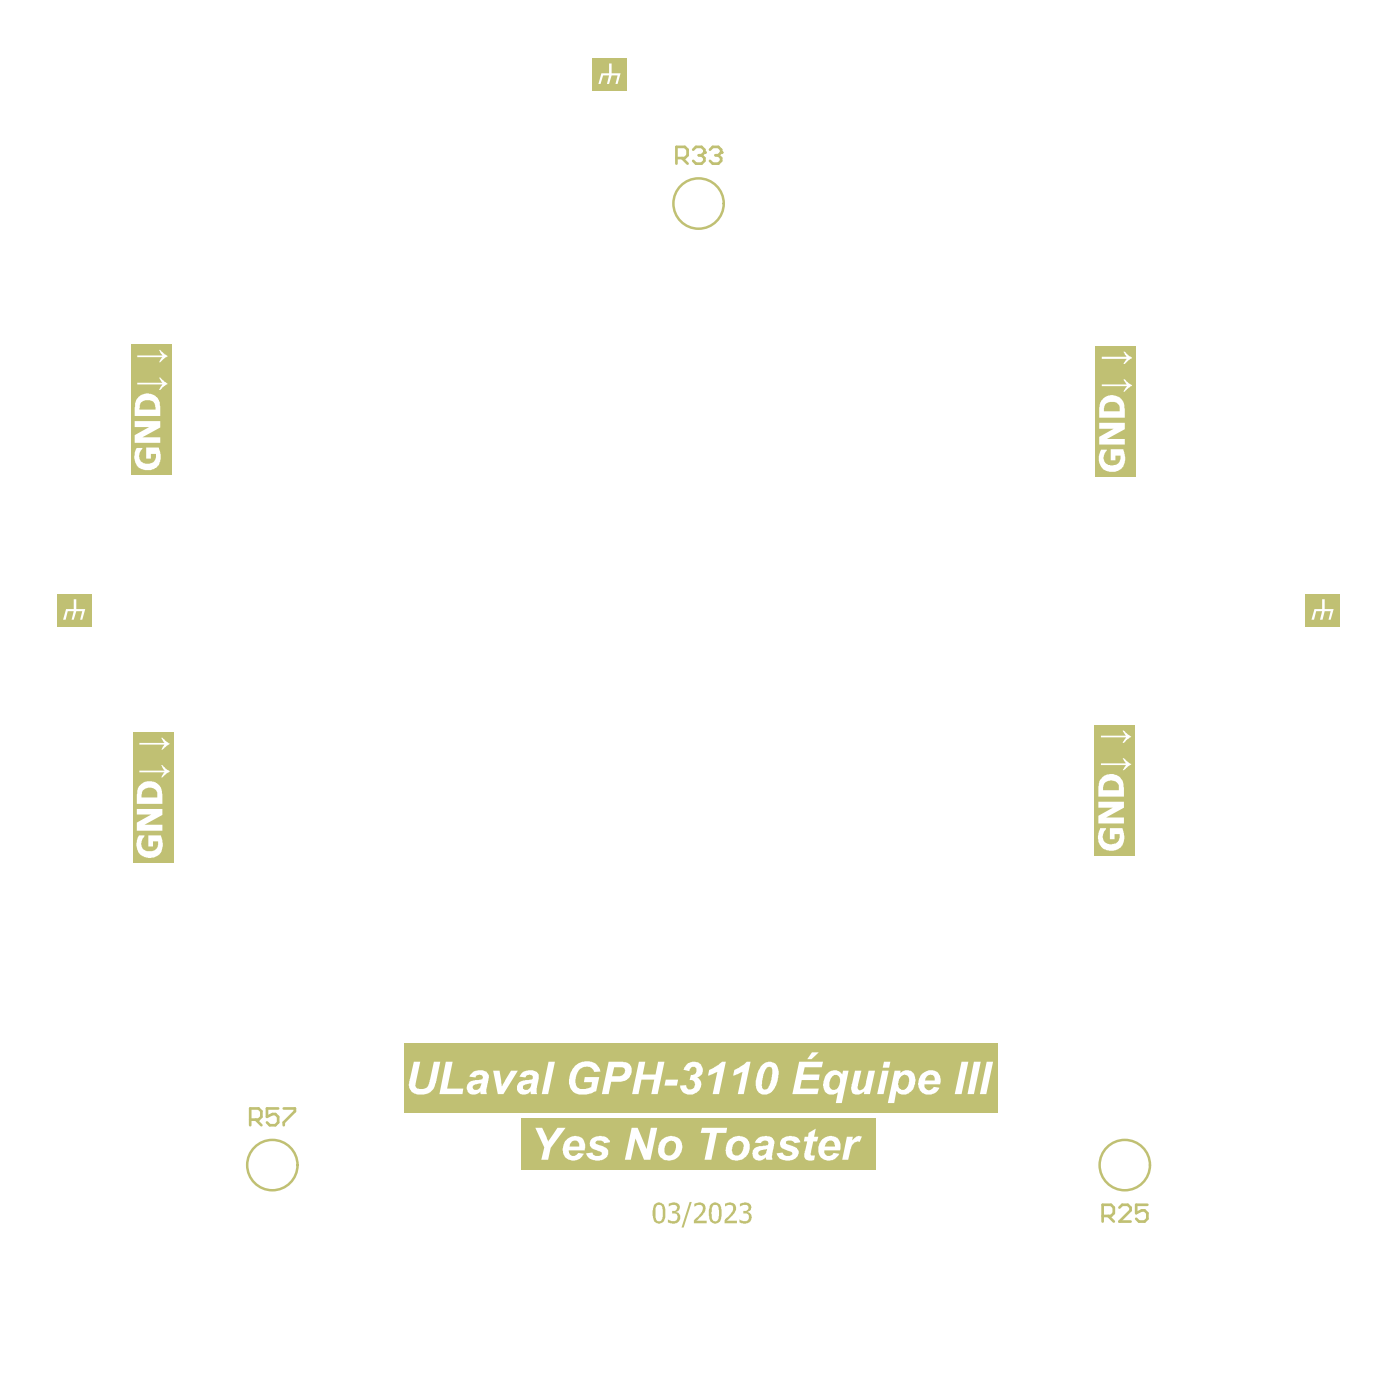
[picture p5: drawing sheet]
<svg xmlns="http://www.w3.org/2000/svg" width="139mm" height="139mm" viewBox="0 0 139 139" stroke-linecap="round" stroke-linejoin="round" font-family="sans-serif">
<path d="M13 34.1h4v13h-4z" fill-rule="evenodd" fill="#c0c073"/>
<g fill="#fff">
<path d="M13.5 44.4h.6l-.3 .4v.2a.84 .84 0 0 0 .6 .9 .84 .84 0 0 0 1-.4v-.5h-.5v.4h-.4v-1.1h1.2v.1a1.48 1.48 0 0 1-.4 2 1.32 1.32 0 0 1-2-1.2z"/>
<path d="M13.3 41.7h2.6v.6l-1.8 1h1.8v.6h-2.6v-.8l1.5-.8h-1.5z"/>
<path d="M13.6 37.9h2.5l-.4-.5h.2l.7 .6-.5 .4-.2 .2h-.2l.4-.5h-2.5z"/>
<path d="M13.6 35.2h2.5l-.4-.5h.2l.4 .4 .3 .1v.1l-.3 .2-.4 .4h-.2l.4-.5h-2.5z"/>
<path d="M14 39.8l-.2 .3v.5h1.6v-.2a.84 .84 0 0 0-.5-.8 .84 .84 0 0 0-.9 .2zM13.7 39.3a1.28 1.28 0 0 1 1.5-.2 1.28 1.28 0 0 1 .7 1.3v.8h-2.6l.1-.9a1.21 1.21 0 0 1 .3-1z"/>
</g>
<path d="M129.3 58.8h3.4v3.2h-3.4z" fill-rule="evenodd" fill="#c0c073"/>
<path d="M130.9 59.3h.3v1h.9l-.3 1.1h-.2l.2-.9h-.6l-.2 .9h-.3l.2-.9h-.6l-.2 .9h-.2l.3-1.1h.7z" fill="#fff"/>
<path d="M51.6 110.7h35.2v5.1h-35.2z" fill-rule="evenodd" fill="#c0c073"/>
<g fill="#fff">
<path d="M53 111.7h.7l.6 1.3 .9-1.3h.8l-1.5 2-.2 1.2h-.7l.3-1.3z"/>
<path d="M58.6 112.7h.1a1.21 1.21 0 0 1 1.7 .3v.1l-.5 .1a.57 .57 0 0 0-.9-.1l.1 .2 .2 .1a.77 .77 0 0 1 .9 1 1.26 1.26 0 0 1-2.1-.1l-.1-.1 .7-.1a.53 .53 0 0 0 .9 .2v-.2l-.3-.1a1.06 1.06 0 0 1-.9-.7l.1-.3z"/>
<path d="M62.6 111.7h.5l.9 2.1 .5-2.1h.6l-.7 3.2h-.6l-.9-2.2-.4 2.2h-.6z"/>
<path d="M69.5 111.7h2.5l-.1 .5h-.9l-.6 2.7h-.6l.5-2.7h-.9z"/>
<path d="M77.5 112.7a1.24 1.24 0 0 1 1.7 .2l.1 .2-.6 .1a.58 .58 0 0 0-.9-.1 .38 .38 0 0 0 .5 .3 .88 .88 0 0 1 .8 .8 1.15 1.15 0 0 1-1.6 .7l-.3-.2-.3-.5 .6-.1a.55 .55 0 0 0 1 .1l-.1-.1-.2-.1a1.28 1.28 0 0 1-.9-.5l-.1-.3z"/>
<path d="M79.7 112.6h.3l.1-.4 .7-.4-.2 .8h.4l-.1 .4h-.4l-.2 1a.27 .27 0 0 0 0 .4 .27 .27 0 0 0 .4 0l-.1 .5a.69 .69 0 0 1-1-.4l.3-1.5h-.3z"/>
<path d="M83.9 112.6h.6l-.1 .4a.69 .69 0 0 1 .9-.4l-.2 .5a.86 .86 0 0 0-.9 .7l-.2 1.1h-.6z"/>
<path d="M56.6 113l-.2 .5h1a.47 .47 0 0 0-.2-.5 .47 .47 0 0 0-.6 0zM56 113a1.12 1.12 0 0 1 1.8 0l.2 .3-.1 .6h-1.6a.47 .47 0 0 0 .4 .6 .47 .47 0 0 0 .5-.3l.6 .1a1.11 1.11 0 0 1-1.4 .6 1.11 1.11 0 0 1-.6-1.5z"/>
<path d="M66 113.2a.93 .93 0 0 0 0 1.2 .68 .68 0 0 0 .9-.6 .55 .55 0 0 0-.4-.8zM65.5 112.9a1.32 1.32 0 0 1 2 .2 1.34 1.34 0 0 1-.5 1.6 1.34 1.34 0 0 1-1.6-.1 1.52 1.52 0 0 1 .1-1.7z"/>
<path d="M72.8 113.1a.86 .86 0 0 0-.1 1.3 .69 .69 0 0 0 .9-.6v-.2a.5 .5 0 0 0-.2-.6 .5 .5 0 0 0-.6 .1zM72.2 112.9a1.27 1.27 0 0 1 1.8-.1 1.29 1.29 0 0 1-.2 1.8 1.29 1.29 0 0 1-1.8-.2 1.69 1.69 0 0 1 .2-1.5z"/>
<path d="M75.2 114a.31 .31 0 0 0 0 .4 .31 .31 0 0 0 .5 0l.2-.3 .1-.3zM75 112.7l.2-.1a1.12 1.12 0 0 1 1.4 .3l.1 .3-.3 1.3 .1 .4h-.6l-.1-.3a.73 .73 0 0 1-1.2-.1 .73 .73 0 0 1 .7-1h.4a.32 .32 0 0 0 .4-.3 .38 .38 0 0 0-.4-.2 .38 .38 0 0 0-.3 .2h-.6z"/>
<path d="M81.9 113.1l-.2 .4h1a.48 .48 0 0 0-.2-.5 .48 .48 0 0 0-.6 .1zM81.4 112.8a1.05 1.05 0 0 1 1.3-.2 1.05 1.05 0 0 1 .5 1.2v.1h-1.6a.48 .48 0 0 0 .4 .6 .48 .48 0 0 0 .6-.3l.5 .1a1.11 1.11 0 0 1-1.5 .5 1.11 1.11 0 0 1-.5-1.5z"/>
</g>
<path d="M58.6 5.8h3.5v3.2h-3.5z" fill-rule="evenodd" fill="#c0c073"/>
<path d="M60.3 6.3h.3v1h.9l-.3 1h-.3l.3-.8h-.6l-.3 .8h-.2l.2-.8h-.6l-.2 .8h-.2l.3-1h.7z" fill="#fff"/>
<path d="M40.1 103.3h58.7v6.8h-58.7z" fill-rule="evenodd" fill="#c0c073"/>
<g fill="#fff">
<path d="M41 105.1h.6l-.4 2.2a.44 .44 0 0 0 .1 .5 .44 .44 0 0 0 .4 0 .74 .74 0 0 0 .8-.8l.5-1.9h.6l-.4 1.9a1.48 1.48 0 0 1-1.2 1.4 1.34 1.34 0 0 1-1.3-.4 1.06 1.06 0 0 1-.1-1.2z"/>
<path d="M44.2 105.1h.6l-.5 2.7h1.6l-.1 .6h-2.3z"/>
<path d="M48.8 106h.7l.2 1.6 .9-1.6h.7l-1.5 2.4h-.5z"/>
<path d="M54.3 105.1h.7l-.7 3.3h-.7z"/>
<path d="M56.9 105.6a1.59 1.59 0 0 1 2.4 .1l.2 .4-.7 .1a.79 .79 0 0 0-1.3-.4 1.43 1.43 0 0 0-.3 1.9 1.52 1.52 0 0 0 1.3 0l.1-.5h-.8l.1-.5h1.4l-.3 1.4h-.1a2.07 2.07 0 0 1-2.2 0 1.94 1.94 0 0 1 .2-2.5z"/>
<path d="M63.3 105.1h.6l-.2 1.3h1.2l.3-1.3h.6l-.7 3.3h-.6l.3-1.5h-1.3l-.3 1.5h-.6z"/>
<path d="M65.9 106.9h1.3l-.2 .6h-1.2z"/>
<path d="M68.1 105.3a.93 .93 0 0 1 1-.1 .93 .93 0 0 1 .5 .9l-.1 .4-.4 .2a.92 .92 0 0 1 .3 1 .92 .92 0 0 1-.7 .7 .96 .96 0 0 1-1.4-.9h.6a.46 .46 0 0 0 .6 .4 .46 .46 0 0 0 .3-.7l-.3-.2h-.2l.1-.5a.42 .42 0 0 0 .6-.3 .42 .42 0 0 0-.3-.6l-.2 .1-.2 .4-.6-.2z"/>
<path d="M70.2 105.9l1-.5a.76 .76 0 0 1 .7-.3l-.7 3.3h-.6l.4-2.2-.9 .3z"/>
<path d="M72.7 105.9l.5-.2 .7-.6h.4l-.6 3.3h-.6l.4-2.2-.9 .3z"/>
<path d="M84.7 106h.6l-.3 1.4a.34 .34 0 0 0 .2 .6 1.01 1.01 0 0 0 .6-.9l.2-1.1h.7l-.6 2.4h-.5v-.3a.83 .83 0 0 1-1.2 .1l-.1-.6z"/>
<path d="M95.2 105.1h.7l-.7 3.3h-.7z"/>
<path d="M96.4 105.1h.7l-.7 3.3h-.6z"/>
<path d="M97.7 105.1h.6l-.6 3.3h-.7z"/>
<path d="M46.9 107.5a.34 .34 0 0 0 .1 .5 .34 .34 0 0 0 .5-.2l.2-.5-.6 .1zM46.9 106.2v-.1a1.31 1.31 0 0 1 1.3 .1 .94 .94 0 0 1 .1 1.1l-.1 .5v.6h-.6v-.3a.77 .77 0 0 1-1.4-.3 .88 .88 0 0 1 1-.8l.3-.1a.26 .26 0 0 0 .3-.3 .26 .26 0 0 0-.3-.2l-.3 .1-.1 .2-.6-.1z"/>
<path d="M51.8 107.5a.36 .36 0 0 0 .2 .4 .36 .36 0 0 0 .5-.1l.1-.5-.6 .1zM51.8 106.2l.1-.1a1.31 1.31 0 0 1 1.3 .1l.2 .2v.5l-.3 .9 .1 .6h-.6l-.1-.3a.73 .73 0 0 1-1 .2 .73 .73 0 0 1-.2-1 1.68 1.68 0 0 1 1.2-.4h.1a.27 .27 0 0 0 .1-.4 .27 .27 0 0 0-.4 0h-.1l-.2 .2-.5-.1z"/>
<path d="M60.8 105.7l-.2 .9h.3a.72 .72 0 0 0 1-.6l-.2-.3zM60.3 105.1h1.3a.87 .87 0 0 1 .9 .5 .87 .87 0 0 1-.1 1 1.24 1.24 0 0 1-1.2 .5h-.7l-.2 1.3h-.7z"/>
<path d="M76 105.7l-.3 .5-.2 .6a1.37 1.37 0 0 0 .1 1.1 .51 .51 0 0 0 .6-.5l.2-.5 .1-.7a.37 .37 0 0 0-.1-.4 .37 .37 0 0 0-.4-.1zM75.5 105.5a.94 .94 0 0 1 1-.3 .94 .94 0 0 1 .6 1v.3a2.59 2.59 0 0 1-.7 1.6 .94 .94 0 0 1-1.1 .2 .94 .94 0 0 1-.5-1v-.1a2.73 2.73 0 0 1 .7-1.7z"/>
<path d="M80.4 104.2h.7l-.7 .7h-.5zM79.1 105.1h2.4l-.1 .6h-1.7l-.2 .7h1.7l-.1 .6h-1.7l-.2 .8h1.9l-.1 .6h-2.5z"/>
<path d="M82.4 106.6a.98 .98 0 0 0-.1 1.2 .55 .55 0 0 0 .6 .1 .55 .55 0 0 0 .3-.6 .58 .58 0 0 0-.6-.8zM82.1 106.2a.9 .9 0 0 1 1.3 .2l.1-.4h.5l-.6 3.2h-.6l.2-1a.88 .88 0 0 1-1.1 .1 .88 .88 0 0 1-.4-1l.2-.7z"/>
<path d="M87.5 105.1h.7l-.2 .6h-.6zM87.4 106h.6l-.5 2.4h-.6z"/>
<path d="M88.6 106h.6l-.1 .3a.88 .88 0 0 1 1.1-.2 .88 .88 0 0 1 .5 .9 1.31 1.31 0 0 1-1.2 1.4h-.4l-.3-.3-.2 1.1h-.7zM89.2 106.6a.88 .88 0 0 0 .1 1.3 .81 .81 0 0 0 .7-.9 .47 .47 0 0 0-.2-.5 .47 .47 0 0 0-.6 .1z"/>
<path d="M91.8 106.6l-.2 .4h1a.45 .45 0 0 0-.3-.5 .45 .45 0 0 0-.5 .1zM91.3 106.3a1.03 1.03 0 0 1 1.2-.3 1.03 1.03 0 0 1 .7 1.1l-.1 .3h-1.5a.48 .48 0 0 0 .3 .6 .48 .48 0 0 0 .6-.4l.5 .1a1.1 1.1 0 0 1-1.5 .6 1.1 1.1 0 0 1-.5-1.5l.1-.3z"/>
</g>
<path d="M108.5 34.3h4v12.9h-4z" fill-rule="evenodd" fill="#c0c073"/>
<g fill="#fff">
<path d="M109 44.5h.6l-.2 .4a.79 .79 0 0 0 .1 .9 .79 .79 0 0 0 .9 .2h.1a.68 .68 0 0 0 .5-.7v-.2h-.5v.5h-.5v-1.1h1.2l.1 .2a1.35 1.35 0 0 1-1.2 2 1.34 1.34 0 0 1-1.1-2z"/>
<path d="M108.9 41.9h2.5v.6l-1.8 1h1.8v.5h-2.5v-.7l1.4-.8h-1.4z"/>
<path d="M109.1 38.1h2.5l-.3-.5h.1l.6 .5a.11 .11 0 0 1 .1 .1 .11 .11 0 0 1-.2 .1l-.5 .5h-.1l.3-.6h-2.5z"/>
<path d="M109.1 35.3h2.5l-.3-.5h.1l.3 .4 .4 .2v.1l-.3 .2-.4 .3h-.1l.3-.5h-2.5z"/>
<path d="M109.4 40.1l-.1 .3v.3h1.6v-.2a.76 .76 0 0 0-1.2-.6zM109.2 39.5a1.29 1.29 0 0 1 1.4-.2 1.29 1.29 0 0 1 .8 1.2v.9h-2.5v-.9a1.53 1.53 0 0 1 .3-1z"/>
</g>
<path d="M5.6 58.8h3.5v3.2h-3.5z" fill-rule="evenodd" fill="#c0c073"/>
<path d="M7.3 59.3h.3v1h.8l-.3 1.1h-.2l.2-.9h-.5l-.3 .9h-.2l.2-.9h-.6l-.2 .9h-.3l.3-1.1h.8z" fill="#fff"/>
<g fill="#c0c073">
<path d="M66.2 119.2h.2a.57 .57 0 0 1 .6-.1 .57 .57 0 0 1 .3 .6l-.1 .2-.3 .1a.62 .62 0 0 1 .4 .8 .62 .62 0 0 1-.9 .3h-.3l.1-.3a.48 .48 0 0 0 .6 .1 .48 .48 0 0 0 .2-.6l-.1-.1h-.3v-.3a.34 .34 0 0 0 .4-.1 .34 .34 0 0 0-.1-.5 .34 .34 0 0 0-.4 .1l-.3 .1z"/>
<path d="M68.3 119h.2l-.8 2.6h-.2z"/>
<path d="M68.8 119.2a.65 .65 0 0 1 1 .1 .65 .65 0 0 1-.2 1l-.6 .6h1v.2h-1.3v-.3l.6-.5a.68 .68 0 0 0 .2-.9h-.1a.58 .58 0 0 0-.6 .1z"/>
<path d="M71.8 119.2a.63 .63 0 0 1 .8 0 .63 .63 0 0 1 .3 .7l-.4 .5-.5 .5h1v.2h-1.2v-.3l.4-.5a.78 .78 0 0 0 .3-.9h-.1a.54 .54 0 0 0-.6 .1z"/>
<path d="M73.3 119.2l.4-.1a.55 .55 0 0 1 .6 .2 .55 .55 0 0 1 0 .5l-.3 .2a.62 .62 0 0 1 .4 .8 .62 .62 0 0 1-.7 .4l-.5-.1v-.3l.3 .1a.41 .41 0 0 0 .6-.2 .41 .41 0 0 0-.3-.5h-.2v-.3h.1a.33 .33 0 0 0 .4-.4 .33 .33 0 0 0-.5-.2l-.3 .2z"/>
<path d="M65 119.4l-.1 .2v.6a.59 .59 0 0 0 .4 .8 1.01 1.01 0 0 0 .3-1.1v-.1a.43 .43 0 0 0-.3-.5zM64.8 119.3a.67 .67 0 0 1 .8-.1 .67 .67 0 0 1 .3 .8 .87 .87 0 0 1-.6 1.2 .6 .6 0 0 1-.6-.7 1.84 1.84 0 0 1 .1-1.2z"/>
<path d="M70.6 119.4l-.2 .6 .1 .3a.51 .51 0 0 0 .4 .7 .76 .76 0 0 0 .3-.9v-.1a.56 .56 0 0 0-.3-.7h-.2zM70.4 119.3a.65 .65 0 0 1 .7-.1 .65 .65 0 0 1 .4 .7v.2a.89 .89 0 0 1-.5 1 .68 .68 0 0 1-.8-.7v-.6z"/>
</g>
<path d="M13.2 72.5h4v13h-4z" fill-rule="evenodd" fill="#c0c073"/>
<g fill="#fff">
<path d="M13.8 82.7h.5l-.1 .3a.81 .81 0 0 0-.1 1 .81 .81 0 0 0 1.1 .2 .81 .81 0 0 0 .5-.9h-.5v.5h-.5v-1.1h1.2l.2 .6a1.29 1.29 0 0 1-.5 1.4 1.29 1.29 0 0 1-1.5 .1 1.46 1.46 0 0 1-.4-2z"/>
<path d="M13.5 80.1h2.6v.6l-1.8 1h1.8v.6h-2.6v-.8l1.5-.8h-1.5z"/>
<path d="M13.8 76.3h2.5l-.3-.5h.1l.3 .3 .4 .3-.3 .2-.4 .4h-.1l.3-.5h-2.5z"/>
<path d="M13.8 73.6h2.5l-.3-.5h.1l.4 .3 .3 .2v.1l-.7 .5h-.1l.3-.5h-2.5z"/>
<path d="M14.3 78.1l-.2 .2-.1 .7h1.6v-.3a.79 .79 0 0 0-1.3-.6zM13.8 77.8a1.27 1.27 0 0 1 1.5-.4 1.27 1.27 0 0 1 .8 1.3v.9h-2.6l.1-1.3z"/>
</g>
<path d="M108.4 71.8h4v13h-4z" fill-rule="evenodd" fill="#c0c073"/>
<g fill="#fff">
<path d="M108.9 82h.6l-.1 .2a.84 .84 0 0 0 .4 1.4 .84 .84 0 0 0 1.1-1h-.5v.5h-.5v-1.1h1.2l.2 .5a1.32 1.32 0 0 1-1.3 1.7 1.32 1.32 0 0 1-1.2-1.8z"/>
<path d="M108.8 79.4h2.5v.6l-1.8 1h1.8v.5h-2.5v-.7l1.4-.8h-1.4z"/>
<path d="M109 75.6h2.5l-.3-.5h.1l.4 .4 .3 .1v.1l-.4 .2-.3 .4h-.1l.3-.5h-2.5z"/>
<path d="M109 72.9h2.5l-.3-.4v-.2h.1l.7 .7-.4 .2-.3 .4h-.1l.3-.6h-2.5z"/>
<path d="M109.4 77.5l-.1 .2-.1 .6h1.6v-.3a.79 .79 0 0 0-.5-.7 .79 .79 0 0 0-.9 .2zM109.2 77a1.27 1.27 0 0 1 1.4-.2 1.27 1.27 0 0 1 .7 1.2v.9h-2.5v-.9a1.18 1.18 0 0 1 .4-1z"/>
</g>
<g fill="none" stroke="#c0c073" stroke-width=".26">
<path d="M67 15.7h.8l.3-.3v-.6l-.3-.3h-.8v1.7M67.5 15.7l.6 .5M68.6 14.8l.3-.3h.6l.3 .3v.3M69.2 15.4h.3M69.5 15.4l.3 .3v.2l-.3 .3h-.6l-.3-.3M69.8 15.1h.1M69.8 15.1l-.3 .3M70.3 14.8l.3-.3h.5l.3 .3v.3M70.9 15.4h.2M71.1 15.4l.3 .3v.2l-.3 .3h-.5l-.3-.3M71.4 15.1h.1M71.4 15.1l-.3 .3"/>
<path d="M24.8 110.9h.8l.3-.3v-.6l-.3-.2h-.8v1.6M25.3 110.9l.6 .5M27.5 109.8h-1.1v.8l.6-.3h.3l.2 .3v.6l-.2 .2h-.6l-.3-.2M28.1 109.8h1.1v.2l-1.1 1.2v.2M110.9 119.6l.2-.3h.6l.3 .3v.3l-1.1 1.1h1.1M113.6 119.3h-1.1v.8l.6-.2h.2l.3 .2v.6l-.3 .3h-.5l-.3-.3M109.2 120.4h.8l.3-.3v-.5l-.3-.3h-.8v1.7M109.7 120.4l.6 .6"/>
</g>
<g fill="none" stroke="#c0c073" stroke-width=".25">
<circle cx="69.2" cy="20.2" r="2.49"/>
<circle cx="27" cy="115.4" r="2.49"/>
<circle cx="111.4" cy="115.4" r="2.49"/>
</g>
</svg>
